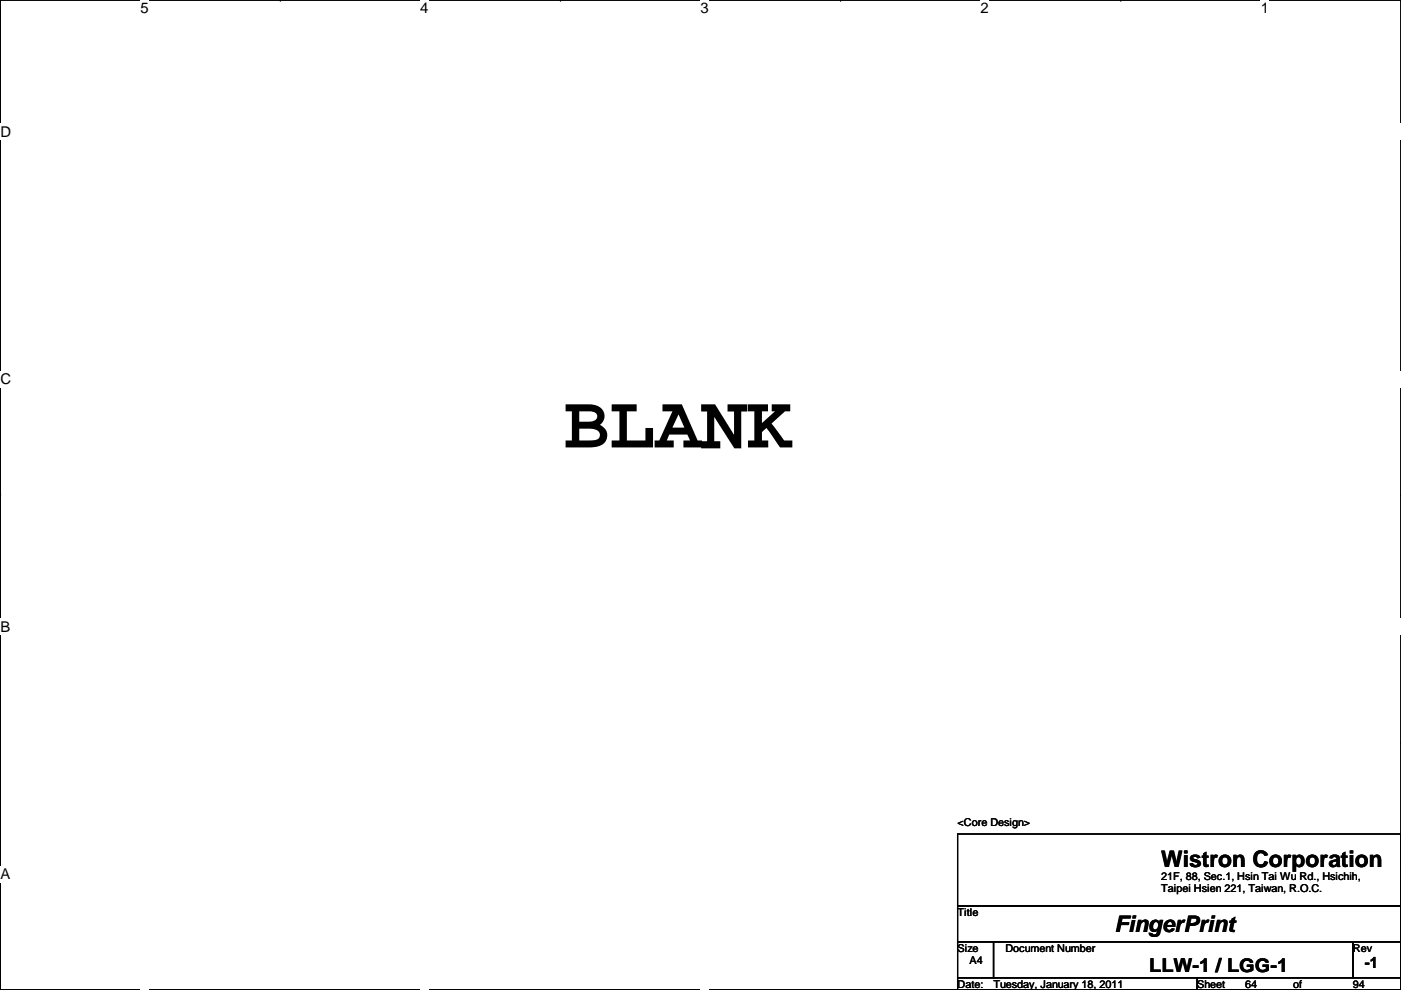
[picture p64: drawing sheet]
<svg xmlns="http://www.w3.org/2000/svg" width="297mm" height="210mm" viewBox="0 0 297 210" stroke-linecap="round" stroke-linejoin="round" font-family="sans-serif">
<defs><g id="words">
<text font-size="16.3" x="119.5" y="94.9">BLANK</text>
<g font-size="4.8">
<text x="246.2" y="183.9">Wistron Corporation</text>
<text x="236.3" y="197.5">FingerPrint</text>
</g>
<text font-size="4.1" x="243.7" y="206">LLW-1 / LGG-1</text>
<text font-size="3.3" x="289.4" y="205.3">-1</text>
<g font-size="3.1">
<text x="29.8" y="2.8">5</text>
<text x="89.1" y="2.8">4</text>
<text x="148.5" y="2.8">3</text>
<text x="207.9" y="2.8">2</text>
<text x="267.3" y="2.8">1</text>
<text x=".1" y="29">D</text>
<text x=".1" y="81.5">C</text>
<text x=".1" y="133.9">B</text>
<text x=".1" y="186.4">A</text>
</g>
<g font-size="2.3">
<text x="203" y="175.1">&lt;Core Design&gt;</text>
<text x="246.2" y="186.5">21F, 88, Sec.1, Hsin Tai Wu Rd., Hsichih,</text>
<text x="246.2" y="189.2">Taipei Hsien 221, Taiwan, R.O.C.</text>
<text x="203" y="194.1">Title</text>
<text x="203" y="201.8">Size</text>
<text x="213.2" y="201.8">Document Number</text>
<text x="286.8" y="201.8">Rev</text>
<text x="203" y="209.4">Date:</text>
<text x="205.6" y="204.3">A4</text>
<text x="210.6" y="209.4">Tuesday, January 18, 2011</text>
<text x="253.8" y="209.4">Sheet</text>
<text x="264" y="209.4">64</text>
<text x="274.1" y="209.4">of</text>
<text x="286.8" y="209.4">94</text>
</g>
</g></defs>
<path d="M.1 0h296.9v209.8h-296.9z" fill="none" stroke="#000" stroke-width=".25"/>
<g fill="#fff">
<path d="M29.8 0h1.7v3.5h-1.7z"/>
<path d="M29.8 209.8l1.7 .1z"/>
</g>
<path d="M59.4 0h.1M59.4 209.8h.1" fill="none" stroke="#000" stroke-width=".25"/>
<g fill="#fff">
<path d="M89.1 0h1.7v3.5h-1.7z"/>
<path d="M89.1 209.8l1.7 .1z"/>
</g>
<path d="M118.8 0h.1M118.8 209.8h.1" fill="none" stroke="#000" stroke-width=".25"/>
<g fill="#fff">
<path d="M148.5 0h1.7v3.5h-1.7z"/>
<path d="M148.5 209.8l1.7 .1z"/>
</g>
<path d="M178.2 0h.1M178.2 209.8h.1" fill="none" stroke="#000" stroke-width=".25"/>
<g fill="#fff">
<path d="M207.9 0h1.7v3.5h-1.7z"/>
<path d="M207.9 209.8l1.7 .1z"/>
</g>
<path d="M237.6 0h.1M237.6 209.8h.1" fill="none" stroke="#000" stroke-width=".25"/>
<g fill="#fff">
<path d="M267.3 0h1.7v3.5h-1.7z"/>
<path d="M267.3 209.8l1.7 .1z"/>
<path d="M.1 26.2h2.2v3.5h-2.2z"/>
<path d="M297 26.2l.1 3.5z"/>
<path d="M.1 78.7h2.2v3.5h-2.2z"/>
<path d="M297 78.7l.1 3.5z"/>
</g>
<path d="M.1 52.5h.1M297 52.5h.1" fill="none" stroke="#000" stroke-width=".25"/>
<g fill="#fff">
<path d="M.1 131.1h2.1v3.5h-2.1z"/>
<path d="M297 131.1l.1 3.5z"/>
</g>
<path d="M.1 104.9h.1M297 104.9h.1" fill="none" stroke="#000" stroke-width=".25"/>
<path d="M.1 104.9h.1M297 104.9h.1" fill="none" stroke="#000" stroke-width=".21"/>
<g fill="#fff">
<path d="M.1 183.6h2.1v3.5h-2.1z"/>
<path d="M297 183.6l.1 3.5z"/>
</g>
<path d="M.1 157.4h.1M297 157.4h.1M203 176.8h94v15.3h-94zM203 192.1h94v7.6h-94zM203 199.7h7.6v7.6h-7.6zM210.6 199.7h76.2v7.6h-76.2zM286.8 199.7h10.2v7.6h-10.2zM203 207.3h50.8v2.5h-50.8zM253.8 207.3h43.2v2.5h-43.2z" fill="none" stroke="#000" stroke-width=".25"/>
<use href="#words"/>
</svg>
